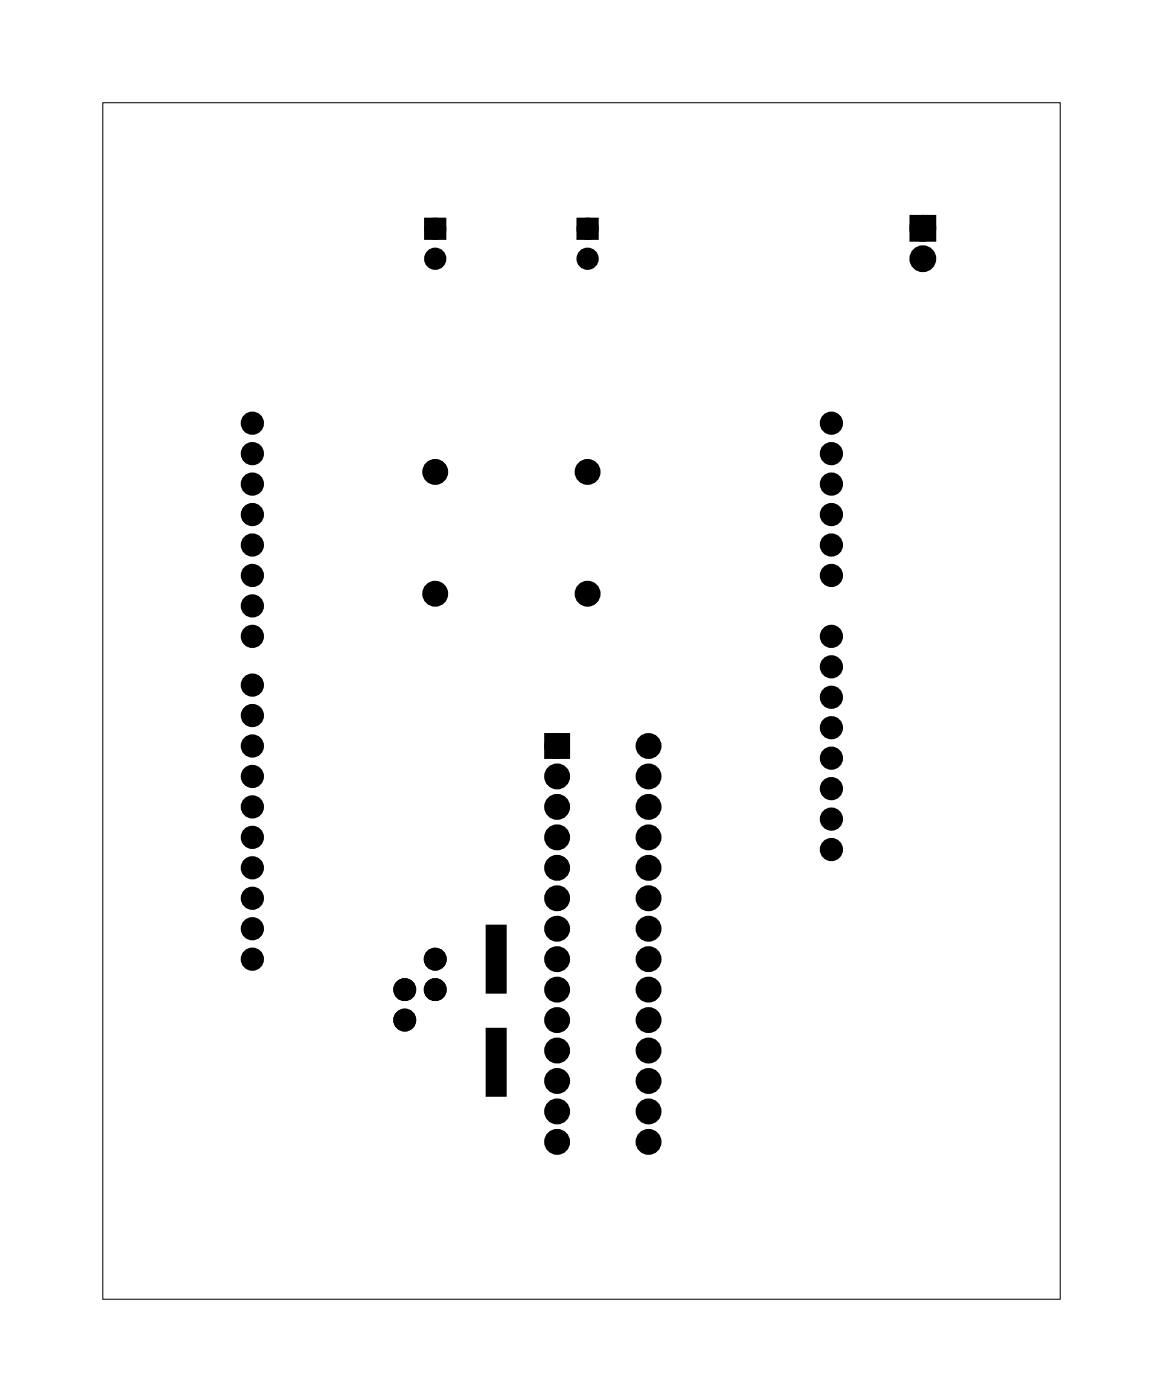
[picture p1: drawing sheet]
<svg xmlns="http://www.w3.org/2000/svg" width="97mm" height="117mm" viewBox="0 0 97 117" stroke-linecap="round" stroke-linejoin="round" font-family="sans-serif">
<path d="M8.6 8.6h79.8v99.8h-79.8z" fill="none" stroke="#000" stroke-width=".08"/>
<g fill="#000">
<circle cx="36.3" cy="19.1" r=".6"/>
<circle cx="49" cy="19.1" r=".6"/>
<circle cx="76.9" cy="19" r=".74"/>
<circle cx="21" cy="35.3" r=".66"/>
<circle cx="21" cy="37.8" r=".66"/>
<circle cx="36.3" cy="21.6" r=".6"/>
<circle cx="36.3" cy="39.4" r=".7"/>
<circle cx="49" cy="21.6" r=".6"/>
<circle cx="49" cy="39.4" r=".7"/>
<circle cx="69.3" cy="37.8" r=".66"/>
<circle cx="69.3" cy="35.3" r=".66"/>
<circle cx="76.9" cy="21.6" r=".74"/>
<circle cx="21" cy="57.1" r=".66"/>
<circle cx="21" cy="59.7" r=".66"/>
<circle cx="21" cy="40.4" r=".66"/>
<circle cx="21" cy="53.1" r=".66"/>
<circle cx="21" cy="48" r=".66"/>
<circle cx="21" cy="50.5" r=".66"/>
<circle cx="21" cy="45.5" r=".66"/>
<circle cx="21" cy="42.9" r=".66"/>
<circle cx="36.3" cy="49.5" r=".7"/>
<circle cx="49" cy="49.5" r=".7"/>
<circle cx="69.3" cy="53.1" r=".66"/>
<circle cx="69.3" cy="55.6" r=".66"/>
<circle cx="69.3" cy="45.5" r=".66"/>
<circle cx="69.3" cy="42.9" r=".66"/>
<circle cx="69.3" cy="48" r=".66"/>
<circle cx="69.3" cy="40.4" r=".66"/>
<circle cx="69.3" cy="58.2" r=".66"/>
<circle cx="21" cy="64.8" r=".66"/>
<circle cx="21" cy="67.3" r=".66"/>
<circle cx="21" cy="62.2" r=".66"/>
<circle cx="21" cy="69.8" r=".66"/>
<circle cx="21" cy="72.4" r=".66"/>
<circle cx="21" cy="77.5" r=".66"/>
<circle cx="21" cy="74.9" r=".66"/>
<circle cx="46.4" cy="62.2" r=".7"/>
<circle cx="46.4" cy="64.8" r=".7"/>
<circle cx="46.4" cy="67.3" r=".7"/>
<circle cx="46.4" cy="74.9" r=".7"/>
<circle cx="46.4" cy="77.5" r=".7"/>
<circle cx="46.4" cy="69.8" r=".7"/>
<circle cx="46.4" cy="72.4" r=".7"/>
<circle cx="54.1" cy="62.2" r=".7"/>
<circle cx="54.1" cy="64.8" r=".7"/>
<circle cx="54.1" cy="69.8" r=".7"/>
<circle cx="54.1" cy="67.3" r=".7"/>
<circle cx="54.1" cy="72.4" r=".7"/>
<circle cx="54.1" cy="74.9" r=".7"/>
<circle cx="54.1" cy="77.5" r=".7"/>
<circle cx="69.3" cy="60.7" r=".66"/>
<circle cx="69.3" cy="68.3" r=".66"/>
<circle cx="69.3" cy="70.9" r=".66"/>
<circle cx="69.3" cy="63.2" r=".66"/>
<circle cx="69.3" cy="65.8" r=".66"/>
<circle cx="21" cy="80" r=".66"/>
<circle cx="33.7" cy="82.5" r=".59"/>
<circle cx="33.7" cy="85.1" r=".59"/>
<circle cx="36.3" cy="82.5" r=".59"/>
<circle cx="36.3" cy="80" r=".59"/>
<circle cx="46.4" cy="92.7" r=".7"/>
<circle cx="46.4" cy="95.2" r=".7"/>
<circle cx="46.4" cy="82.5" r=".7"/>
<circle cx="46.4" cy="85.1" r=".7"/>
<circle cx="46.4" cy="80" r=".7"/>
<circle cx="46.4" cy="87.6" r=".7"/>
<circle cx="46.4" cy="90.2" r=".7"/>
<circle cx="54.1" cy="92.7" r=".7"/>
<circle cx="54.1" cy="95.2" r=".7"/>
<circle cx="54.1" cy="85.1" r=".7"/>
<circle cx="54.1" cy="87.6" r=".7"/>
<circle cx="54.1" cy="80" r=".7"/>
<circle cx="54.1" cy="82.5" r=".7"/>
<circle cx="54.1" cy="90.2" r=".7"/>
</g>
<g fill="none" stroke="#000" stroke-width=".61" stroke-linecap="butt">
<circle cx="21" cy="37.8" r=".66"/>
<circle cx="21" cy="35.3" r=".66"/>
<circle cx="69.3" cy="35.3" r=".66"/>
<circle cx="69.3" cy="37.8" r=".66"/>
<circle cx="21" cy="45.5" r=".66"/>
<circle cx="21" cy="40.4" r=".66"/>
<circle cx="21" cy="48" r=".66"/>
<circle cx="21" cy="50.5" r=".66"/>
<circle cx="21" cy="42.9" r=".66"/>
<circle cx="21" cy="53.1" r=".66"/>
<circle cx="21" cy="59.7" r=".66"/>
<circle cx="21" cy="57.1" r=".66"/>
<circle cx="69.3" cy="53.1" r=".66"/>
<circle cx="69.3" cy="40.4" r=".66"/>
<circle cx="69.3" cy="42.9" r=".66"/>
<circle cx="69.3" cy="58.2" r=".66"/>
<circle cx="69.3" cy="48" r=".66"/>
<circle cx="69.3" cy="45.5" r=".66"/>
<circle cx="69.3" cy="55.6" r=".66"/>
<circle cx="21" cy="77.5" r=".66"/>
<circle cx="21" cy="67.3" r=".66"/>
<circle cx="21" cy="74.9" r=".66"/>
<circle cx="21" cy="64.8" r=".66"/>
<circle cx="21" cy="69.8" r=".66"/>
<circle cx="21" cy="72.4" r=".66"/>
<circle cx="21" cy="62.2" r=".66"/>
<circle cx="69.3" cy="68.3" r=".66"/>
<circle cx="69.3" cy="70.9" r=".66"/>
<circle cx="69.3" cy="65.8" r=".66"/>
<circle cx="69.3" cy="63.2" r=".66"/>
<circle cx="69.3" cy="60.7" r=".66"/>
<circle cx="21" cy="80" r=".66"/>
</g>
<g fill="none" stroke="#000" stroke-width=".65" stroke-linecap="butt">
<path d="M35.7 18.5h1.2v1.2h-1.2zM48.4 18.5h1.2v1.2h-1.2z"/>
<circle cx="36.3" cy="19.1" r=".6"/>
<circle cx="49" cy="19.1" r=".6"/>
<circle cx="36.3" cy="21.6" r=".6"/>
<circle cx="49" cy="21.6" r=".6"/>
</g>
<path d="M35.7 18.5h1.2v1.2h-1.2zM48.4 18.5h1.2v1.2h-1.2zM76.2 18.3h1.5v1.5h-1.5zM40.6 77.3h1.5v5.5h-1.5zM45.7 61.5h1.4v1.4h-1.4zM40.6 85.9h1.5v5.5h-1.5z" fill="#000"/>
<g fill="none" stroke="#000" stroke-width=".76" stroke-linecap="butt">
<path d="M76.2 18.3h1.5v1.5h-1.5zM45.7 61.5h1.4v1.4h-1.4z"/>
<circle cx="76.9" cy="19" r=".74"/>
<circle cx="36.3" cy="39.4" r=".7"/>
<circle cx="49" cy="39.4" r=".7"/>
<circle cx="76.9" cy="21.6" r=".74"/>
<circle cx="36.3" cy="49.5" r=".7"/>
<circle cx="49" cy="49.5" r=".7"/>
<circle cx="46.4" cy="72.4" r=".7"/>
<circle cx="46.4" cy="67.3" r=".7"/>
<circle cx="46.4" cy="69.8" r=".7"/>
<circle cx="46.4" cy="77.5" r=".7"/>
<circle cx="46.4" cy="74.9" r=".7"/>
<circle cx="46.4" cy="64.8" r=".7"/>
<circle cx="46.4" cy="62.2" r=".7"/>
<circle cx="54.1" cy="72.4" r=".7"/>
<circle cx="54.1" cy="69.8" r=".7"/>
<circle cx="54.1" cy="77.5" r=".7"/>
<circle cx="54.1" cy="67.3" r=".7"/>
<circle cx="54.1" cy="74.9" r=".7"/>
<circle cx="54.1" cy="64.8" r=".7"/>
<circle cx="54.1" cy="62.2" r=".7"/>
<circle cx="46.4" cy="80" r=".7"/>
<circle cx="46.4" cy="82.5" r=".7"/>
<circle cx="46.4" cy="95.2" r=".7"/>
<circle cx="46.4" cy="85.1" r=".7"/>
<circle cx="46.4" cy="92.7" r=".7"/>
<circle cx="46.4" cy="87.6" r=".7"/>
<circle cx="46.4" cy="90.2" r=".7"/>
<circle cx="54.1" cy="80" r=".7"/>
<circle cx="54.1" cy="82.5" r=".7"/>
<circle cx="54.1" cy="85.1" r=".7"/>
<circle cx="54.1" cy="92.7" r=".7"/>
<circle cx="54.1" cy="87.6" r=".7"/>
<circle cx="54.1" cy="90.2" r=".7"/>
<circle cx="54.1" cy="95.2" r=".7"/>
</g>
<g fill="none" stroke="#000" stroke-width=".73" stroke-linecap="butt">
<circle cx="33.7" cy="85.1" r=".59"/>
<circle cx="33.7" cy="82.5" r=".59"/>
<circle cx="36.3" cy="82.5" r=".59"/>
<circle cx="36.3" cy="80" r=".59"/>
</g>
<path d="M40.6 77.3h1.5v5.5h-1.5zM40.6 85.9h1.5v5.5h-1.5z" fill="none" stroke="#000" stroke-width=".25"/>
</svg>
